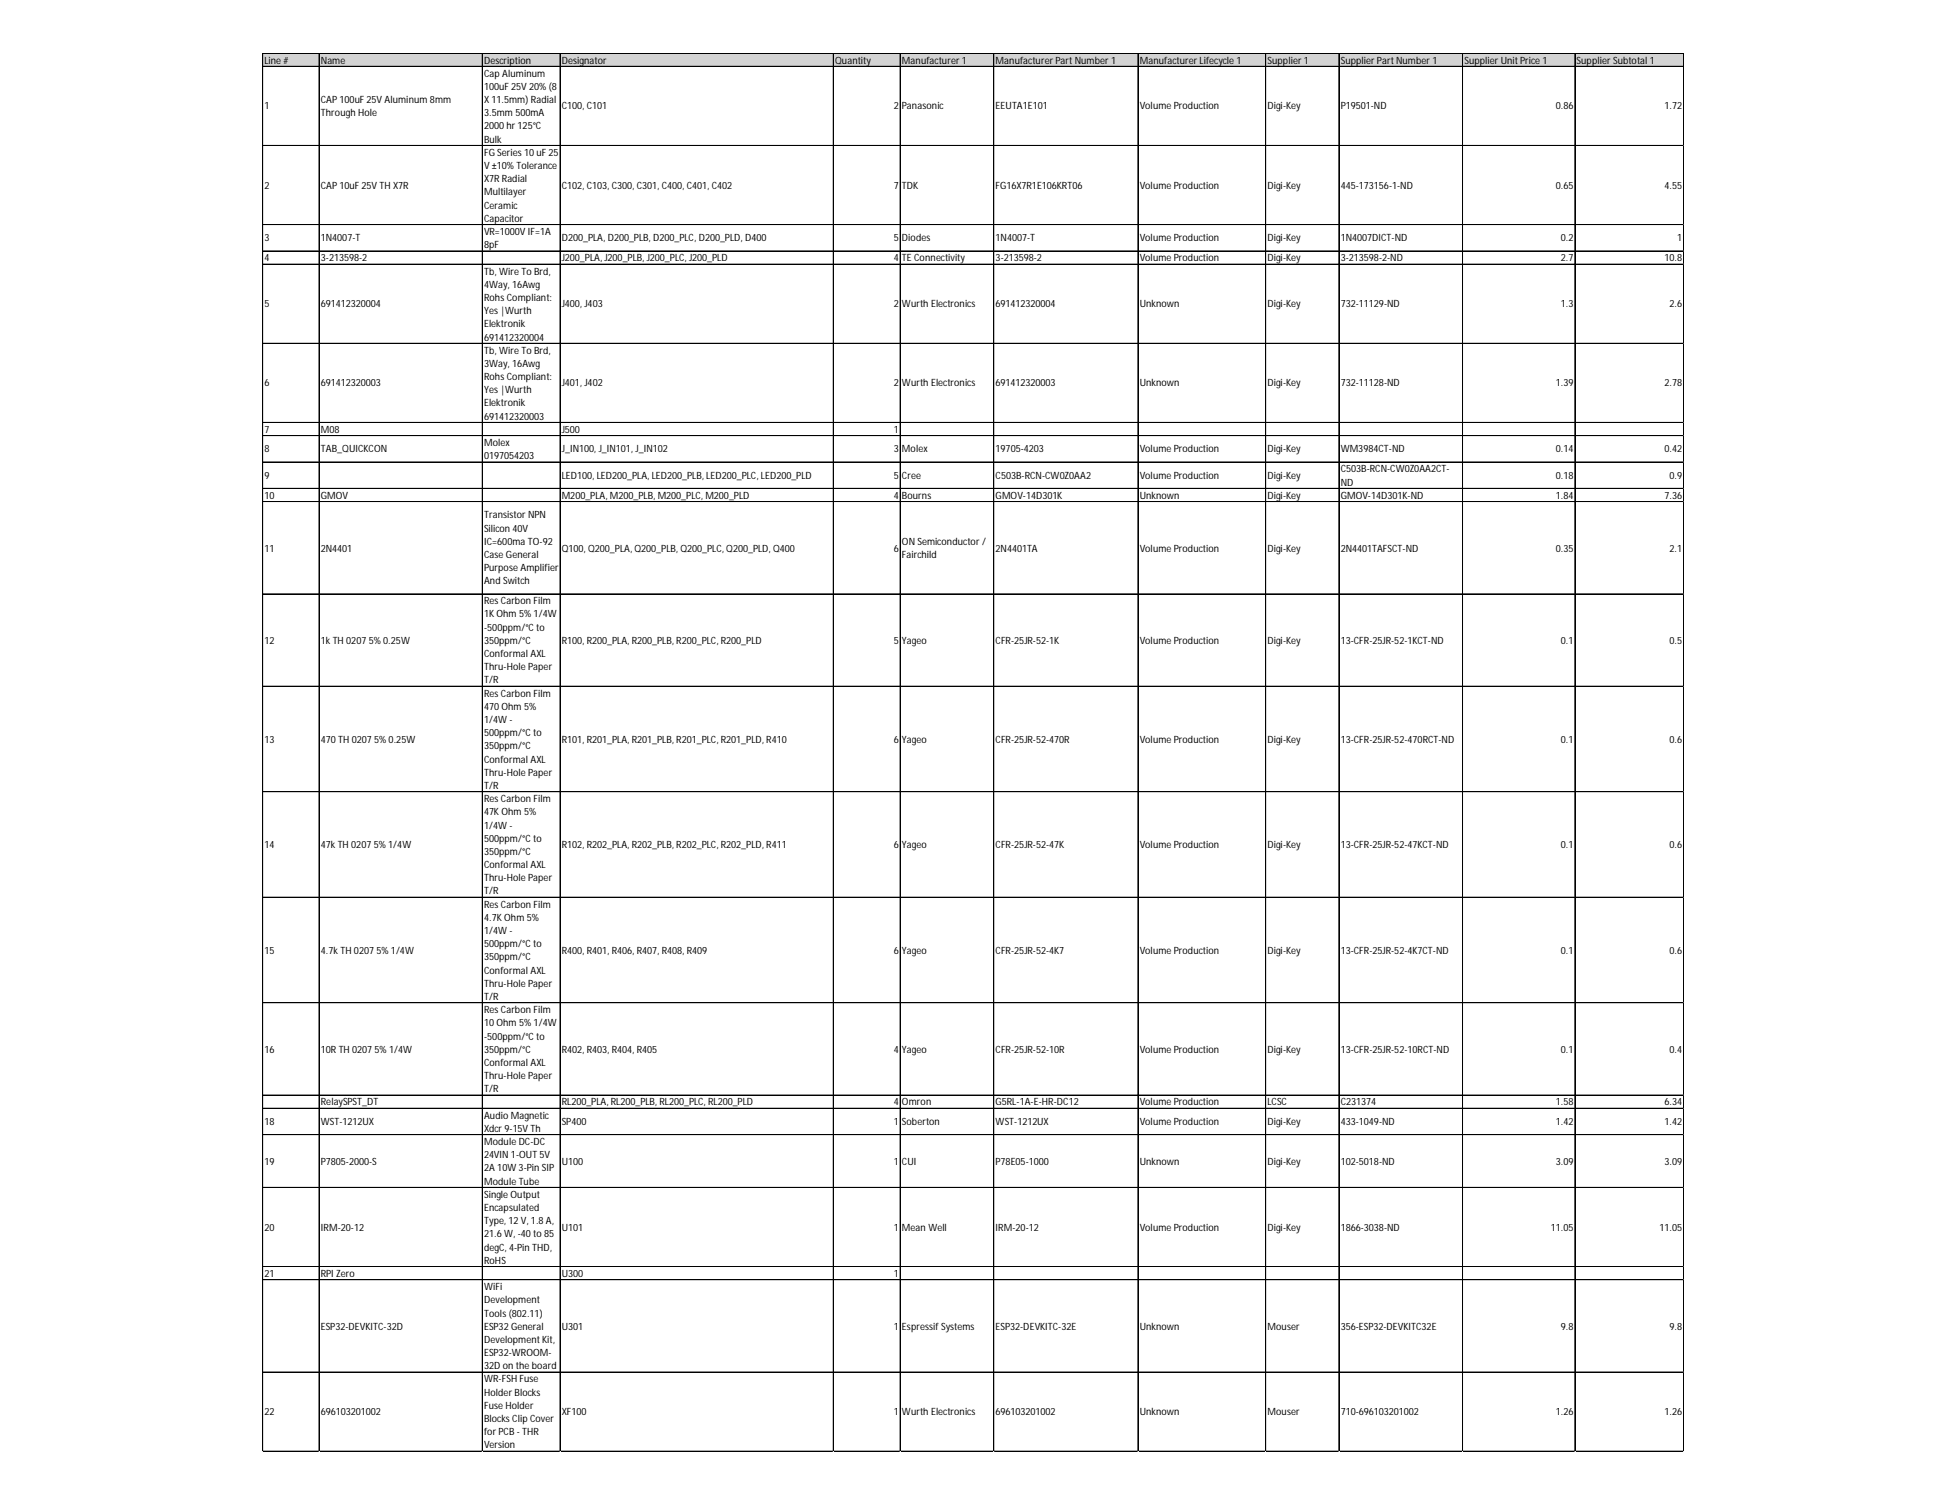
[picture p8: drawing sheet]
<svg xmlns="http://www.w3.org/2000/svg" width="279mm" height="216mm" viewBox="0 0 279 216" stroke-linecap="round" stroke-linejoin="round" font-family="sans-serif">
<defs><g id="words">
<g font-size="1.4">
<text x="37.9" y="9.1">Line #</text>
<text x="46" y="9.1">Name</text>
<text x="69.4" y="9.1">Description</text>
<text x="69.4" y="11">Cap Aluminum</text>
<text x="80.6" y="9.1">Designator</text>
<text x="119.8" y="9.1">Quantity</text>
<text x="129.4" y="9.1">Manufacturer 1</text>
<text x="142.8" y="9.1">Manufacturer PartNumber 1</text>
<text x="163.5" y="9.1">Manufacturer Lifecycle 1</text>
<text x="181.8" y="9.1">Supplier 1</text>
<text x="192.3" y="9.1">SupplierPartNumber 1</text>
<text x="210" y="9.1">Supplier UnitPrice 1</text>
<text x="226.1" y="9.1">Supplier Subtotal 1</text>
<text x="37.9" y="15.7">1</text>
<text x="46" y="14.8">CAP100uF 25V Aluminum 8mm</text>
<text x="46" y="16.7">Through Hole</text>
<text x="69.4" y="12.9">100uF 25V 20% (8</text>
<text x="69.4" y="14.8">X11.5mm) Radial</text>
<text x="69.4" y="16.7">3.5mm 500mA</text>
<text x="80.6" y="15.7">C100, C101</text>
<text x="128.2" y="15.7">2</text>
<text x="129.4" y="15.7">Panasonic</text>
<text x="142.8" y="15.7">EEUTA1E101</text>
<text x="163.5" y="15.7">Volume Production</text>
<text x="181.8" y="15.7">Digi-Key</text>
<text x="192.3" y="15.7">P19501-ND</text>
<text x="223.1" y="15.7">0.86</text>
<text x="238.7" y="15.7">1.72</text>
<text x="69.4" y="18.6">2000 hr 125°C</text>
<text x="69.4" y="20.5">Bulk</text>
<text x="69.4" y="22.3">FG Series10 uF 25</text>
<text x="37.9" y="27">2</text>
<text x="46" y="27">CAP10uF 25V TH X7R</text>
<text x="69.4" y="24.2">V ±10% Tolerance</text>
<text x="69.4" y="26.1">X7R Radial</text>
<text x="69.4" y="28">Multilayer</text>
<text x="69.4" y="29.9">Ceramic</text>
<text x="80.6" y="27">C102, C103, C300, C301, C400, C401, C402</text>
<text x="128.2" y="27">7</text>
<text x="129.4" y="27">TDK</text>
<text x="142.8" y="27">FG16X7R1E106KRT06</text>
<text x="163.5" y="27">Volume Production</text>
<text x="181.8" y="27">Digi-Key</text>
<text x="192.3" y="27">445-173156-1-ND</text>
<text x="223.1" y="27">0.65</text>
<text x="238.7" y="27">4.55</text>
<text x="37.9" y="34.6">3</text>
<text x="46" y="34.6">1N4007-T</text>
<text x="69.4" y="31.8">Capacitor</text>
<text x="69.4" y="33.7">VR=1000V IF=1A</text>
<text x="69.4" y="35.6">8pF</text>
<text x="80.6" y="34.6">D200_PLA, D200_PLB, D200_PLC, D200_PLD, D400</text>
<text x="128.2" y="34.6">5</text>
<text x="129.4" y="34.6">Diodes</text>
<text x="142.8" y="34.6">1N4007-T</text>
<text x="163.5" y="34.6">Volume Production</text>
<text x="181.8" y="34.6">Digi-Key</text>
<text x="192.3" y="34.6">1N4007DICT-ND</text>
<text x="223.9" y="34.6">0.2</text>
<text x="240.6" y="34.6">1</text>
<text x="37.9" y="37.5">4</text>
<text x="46" y="37.5">3-213598-2</text>
<text x="69.4" y="39.4">Tb, Wire To Brd,</text>
<text x="69.4" y="41.3">4Way, 16Awg</text>
<text x="80.6" y="37.5">J200_PLA, J200_PLB, J200_PLC, J200_PLD</text>
<text x="128.2" y="37.5">4</text>
<text x="129.4" y="37.5">TE Connectivity</text>
<text x="142.8" y="37.5">3-213598-2</text>
<text x="163.5" y="37.5">Volume Production</text>
<text x="181.8" y="37.5">Digi-Key</text>
<text x="192.3" y="37.5">3-213598-2-ND</text>
<text x="223.9" y="37.5">2.7</text>
<text x="238.7" y="37.5">10.8</text>
<text x="37.9" y="44.1">5</text>
<text x="46" y="44.1">691412320004</text>
<text x="69.4" y="43.1">RohsCompliant:</text>
<text x="69.4" y="45">Yes|Wurth</text>
<text x="69.4" y="46.9">Elektronik</text>
<text x="80.6" y="44.1">J400, J403</text>
<text x="128.2" y="44.1">2</text>
<text x="129.4" y="44.1">Wurth Electronics</text>
<text x="142.8" y="44.1">691412320004</text>
<text x="163.5" y="44.1">Unknown</text>
<text x="181.8" y="44.1">Digi-Key</text>
<text x="192.3" y="44.1">732-11129-ND</text>
<text x="223.9" y="44.1">1.3</text>
<text x="239.4" y="44.1">2.6</text>
<text x="69.4" y="48.8">691412320004</text>
<text x="69.4" y="50.7">Tb, Wire To Brd,</text>
<text x="69.4" y="52.6">3Way, 16Awg</text>
<text x="37.9" y="55.4">6</text>
<text x="46" y="55.4">691412320003</text>
<text x="69.4" y="54.5">RohsCompliant:</text>
<text x="69.4" y="56.4">Yes|Wurth</text>
<text x="69.4" y="58.3">Elektronik</text>
<text x="80.6" y="55.4">J401, J402</text>
<text x="128.2" y="55.4">2</text>
<text x="129.4" y="55.4">Wurth Electronics</text>
<text x="142.8" y="55.4">691412320003</text>
<text x="163.5" y="55.4">Unknown</text>
<text x="181.8" y="55.4">Digi-Key</text>
<text x="192.3" y="55.4">732-11128-ND</text>
<text x="223.1" y="55.4">1.39</text>
<text x="238.7" y="55.4">2.78</text>
<text x="37.9" y="62.1">7</text>
<text x="37.9" y="64.9">8</text>
<text x="46" y="62.1">M08</text>
<text x="46" y="64.9">TAB_QUICKCON</text>
<text x="69.4" y="60.2">691412320003</text>
<text x="69.4" y="63.9">Molex</text>
<text x="69.4" y="65.8">0197054203</text>
<text x="80.6" y="62.1">J500</text>
<text x="80.6" y="64.9">J_IN100, J_IN101, J_IN102</text>
<text x="128.2" y="62.1">1</text>
<text x="128.2" y="64.9">3</text>
<text x="129.4" y="64.9">Molex</text>
<text x="142.8" y="64.9">19705-4203</text>
<text x="163.5" y="64.9">Volume Production</text>
<text x="181.8" y="64.9">Digi-Key</text>
<text x="192.3" y="64.9">WM3984CT-ND</text>
<text x="223.1" y="64.9">0.14</text>
<text x="238.7" y="64.9">0.42</text>
<text x="37.9" y="68.6">9</text>
<text x="37.9" y="71.5">10</text>
<text x="46" y="71.5">GMOV</text>
<text x="80.6" y="68.6">LED100, LED200_PLA, LED200_PLB, LED200_PLC, LED200_PLD</text>
<text x="80.6" y="71.5">M200_PLA, M200_PLB, M200_PLC, M200_PLD</text>
<text x="128.2" y="68.6">5</text>
<text x="128.2" y="71.5">4</text>
<text x="129.4" y="68.6">Cree</text>
<text x="129.4" y="71.5">Bourns</text>
<text x="142.8" y="68.6">C503B-RCN-CW0Z0AA2</text>
<text x="142.8" y="71.5">GMOV-14D301K</text>
<text x="163.5" y="68.6">Volume Production</text>
<text x="163.5" y="71.5">Unknown</text>
<text x="181.8" y="68.6">Digi-Key</text>
<text x="181.8" y="71.5">Digi-Key</text>
<text x="192.3" y="67.7">C503B-RCN-CW0Z0AA2CT-</text>
<text x="192.3" y="69.6">ND</text>
<text x="192.3" y="71.5">GMOV-14D301K-ND</text>
<text x="223.1" y="68.6">0.18</text>
<text x="223.1" y="71.5">1.84</text>
<text x="238.7" y="71.5">7.36</text>
<text x="239.4" y="68.6">0.9</text>
<text x="69.4" y="74.3">Transistor NPN</text>
<text x="69.4" y="76.2">Silicon 40V</text>
<text x="37.9" y="79.1">11</text>
<text x="46" y="79.1">2N4401</text>
<text x="69.4" y="78.1">IC=600ma TO-92</text>
<text x="69.4" y="80">Case General</text>
<text x="69.4" y="81.9">Purpose Amplifier</text>
<text x="69.4" y="83.8">And Switch</text>
<text x="80.6" y="79.1">Q100, Q200_PLA, Q200_PLB, Q200_PLC, Q200_PLD, Q400</text>
<text x="128.2" y="79.1">6</text>
<text x="129.4" y="78.1">ON Semiconductor /</text>
<text x="129.4" y="80">Fairchild</text>
<text x="142.8" y="79.1">2N4401TA</text>
<text x="163.5" y="79.1">Volume Production</text>
<text x="181.8" y="79.1">Digi-Key</text>
<text x="192.3" y="79.1">2N4401TAFSCT-ND</text>
<text x="223.1" y="79.1">0.35</text>
<text x="239.4" y="79.1">2.1</text>
<text x="69.4" y="86.6">ResCarbon Film</text>
<text x="69.4" y="88.5">1KOhm 5% 1/4W</text>
<text x="37.9" y="92.3">12</text>
<text x="46" y="92.3">1k TH 0207 5%0.25W</text>
<text x="69.4" y="90.4">-500ppm/°Cto</text>
<text x="69.4" y="92.3">350ppm/°C</text>
<text x="69.4" y="94.2">Conformal AXL</text>
<text x="80.6" y="92.3">R100, R200_PLA, R200_PLB, R200_PLC, R200_PLD</text>
<text x="128.2" y="92.3">5</text>
<text x="129.4" y="92.3">Yageo</text>
<text x="142.8" y="92.3">CFR-25JR-52-1K</text>
<text x="163.5" y="92.3">Volume Production</text>
<text x="181.8" y="92.3">Digi-Key</text>
<text x="192.3" y="92.3">13-CFR-25JR-52-1KCT-ND</text>
<text x="223.9" y="92.3">0.1</text>
<text x="239.4" y="92.3">0.5</text>
<text x="69.4" y="96.1">Thru-Hole Paper</text>
<text x="69.4" y="98">T/R</text>
<text x="69.4" y="99.9">ResCarbon Film</text>
<text x="69.4" y="101.8">470 Ohm 5%</text>
<text x="37.9" y="106.5">13</text>
<text x="46" y="106.5">470 TH 0207 5%0.25W</text>
<text x="69.4" y="103.6">1/4W -</text>
<text x="69.4" y="105.5">500ppm/°Cto</text>
<text x="69.4" y="107.4">350ppm/°C</text>
<text x="80.6" y="106.5">R101, R201_PLA, R201_PLB, R201_PLC, R201_PLD, R410</text>
<text x="128.2" y="106.5">6</text>
<text x="129.4" y="106.5">Yageo</text>
<text x="142.8" y="106.5">CFR-25JR-52-470R</text>
<text x="163.5" y="106.5">Volume Production</text>
<text x="181.8" y="106.5">Digi-Key</text>
<text x="192.3" y="106.5">13-CFR-25JR-52-470RCT-ND</text>
<text x="223.9" y="106.5">0.1</text>
<text x="239.4" y="106.5">0.6</text>
<text x="69.4" y="109.3">Conformal AXL</text>
<text x="69.4" y="111.2">Thru-Hole Paper</text>
<text x="69.4" y="113.1">T/R</text>
<text x="69.4" y="115">ResCarbon Film</text>
<text x="69.4" y="116.9">47KOhm 5%</text>
<text x="69.4" y="118.8">1/4W -</text>
<text x="37.9" y="121.6">14</text>
<text x="46" y="121.6">47k TH 0207 5%1/4W</text>
<text x="69.4" y="120.7">500ppm/°Cto</text>
<text x="69.4" y="122.6">350ppm/°C</text>
<text x="69.4" y="124.4">Conformal AXL</text>
<text x="80.6" y="121.6">R102, R202_PLA, R202_PLB, R202_PLC, R202_PLD, R411</text>
<text x="128.2" y="121.6">6</text>
<text x="129.4" y="121.6">Yageo</text>
<text x="142.8" y="121.6">CFR-25JR-52-47K</text>
<text x="163.5" y="121.6">Volume Production</text>
<text x="181.8" y="121.6">Digi-Key</text>
<text x="192.3" y="121.6">13-CFR-25JR-52-47KCT-ND</text>
<text x="223.9" y="121.6">0.1</text>
<text x="239.4" y="121.6">0.6</text>
<text x="69.4" y="126.3">Thru-Hole Paper</text>
<text x="69.4" y="128.2">T/R</text>
<text x="69.4" y="130.1">ResCarbon Film</text>
<text x="37.9" y="136.7">15</text>
<text x="46" y="136.7">4.7k TH 0207 5%1/4W</text>
<text x="69.4" y="132">4.7KOhm 5%</text>
<text x="69.4" y="133.9">1/4W -</text>
<text x="69.4" y="135.8">500ppm/°Cto</text>
<text x="69.4" y="137.7">350ppm/°C</text>
<text x="80.6" y="136.7">R400, R401, R406, R407, R408, R409</text>
<text x="128.2" y="136.7">6</text>
<text x="129.4" y="136.7">Yageo</text>
<text x="142.8" y="136.7">CFR-25JR-52-4K7</text>
<text x="163.5" y="136.7">Volume Production</text>
<text x="181.8" y="136.7">Digi-Key</text>
<text x="192.3" y="136.7">13-CFR-25JR-52-4K7CT-ND</text>
<text x="223.9" y="136.7">0.1</text>
<text x="239.4" y="136.7">0.6</text>
<text x="69.4" y="139.6">Conformal AXL</text>
<text x="69.4" y="141.5">Thru-Hole Paper</text>
<text x="69.4" y="143.4">T/R</text>
<text x="69.4" y="145.2">ResCarbon Film</text>
<text x="69.4" y="147.1">10 Ohm 5% 1/4W</text>
<text x="69.4" y="149">-500ppm/°Cto</text>
<text x="37.9" y="150.9">16</text>
<text x="46" y="150.9">10R TH 0207 5%1/4W</text>
<text x="69.4" y="150.9">350ppm/°C</text>
<text x="69.4" y="152.8">Conformal AXL</text>
<text x="69.4" y="154.7">Thru-Hole Paper</text>
<text x="80.6" y="150.9">R402, R403, R404, R405</text>
<text x="128.2" y="150.9">4</text>
<text x="129.4" y="150.9">Yageo</text>
<text x="142.8" y="150.9">CFR-25JR-52-10R</text>
<text x="163.5" y="150.9">Volume Production</text>
<text x="181.8" y="150.9">Digi-Key</text>
<text x="192.3" y="150.9">13-CFR-25JR-52-10RCT-ND</text>
<text x="223.9" y="150.9">0.1</text>
<text x="239.4" y="150.9">0.4</text>
<text x="37.9" y="161.3">18</text>
<text x="46" y="158.5">RelaySPST_DT</text>
<text x="46" y="161.3">WST-1212UX</text>
<text x="69.4" y="156.6">T/R</text>
<text x="69.4" y="160.4">Audio Magnetic</text>
<text x="80.6" y="158.5">RL200_PLA, RL200_PLB, RL200_PLC, RL200_PLD</text>
<text x="80.6" y="161.3">SP400</text>
<text x="128.2" y="158.5">4</text>
<text x="128.2" y="161.3">1</text>
<text x="129.4" y="158.5">Omron</text>
<text x="129.4" y="161.3">Soberton</text>
<text x="142.8" y="158.5">G5RL-1A-E-HR-DC12</text>
<text x="142.8" y="161.3">WST-1212UX</text>
<text x="163.5" y="158.5">Volume Production</text>
<text x="163.5" y="161.3">Volume Production</text>
<text x="181.8" y="158.5">LCSC</text>
<text x="181.8" y="161.3">Digi-Key</text>
<text x="192.3" y="158.5">C231374</text>
<text x="192.3" y="161.3">433-1049-ND</text>
<text x="223.1" y="158.5">1.58</text>
<text x="223.1" y="161.3">1.42</text>
<text x="238.7" y="158.5">6.34</text>
<text x="238.7" y="161.3">1.42</text>
<text x="37.9" y="167">19</text>
<text x="46" y="167">P7805-2000-S</text>
<text x="69.4" y="162.3">Xdcr 9-15V Th</text>
<text x="69.4" y="164.2">Module DC-DC</text>
<text x="69.4" y="166">24VIN 1-OUT 5V</text>
<text x="69.4" y="167.9">2A 10W3-Pin SIP</text>
<text x="80.6" y="167">U100</text>
<text x="128.2" y="167">1</text>
<text x="129.4" y="167">CUI</text>
<text x="142.8" y="167">P78E05-1000</text>
<text x="163.5" y="167">Unknown</text>
<text x="181.8" y="167">Digi-Key</text>
<text x="192.3" y="167">102-5018-ND</text>
<text x="223.1" y="167">3.09</text>
<text x="238.7" y="167">3.09</text>
<text x="69.4" y="169.8">Module Tube</text>
<text x="69.4" y="171.7">Single Output</text>
<text x="69.4" y="173.6">Encapsulated</text>
<text x="37.9" y="176.4">20</text>
<text x="46" y="176.4">IRM-20-12</text>
<text x="69.4" y="175.5">Type, 12 V, 1.8 A,</text>
<text x="69.4" y="177.4">21.6 W, -40 to 85</text>
<text x="69.4" y="179.3">degC, 4-Pin THD,</text>
<text x="80.6" y="176.4">U101</text>
<text x="128.2" y="176.4">1</text>
<text x="129.4" y="176.4">Mean Well</text>
<text x="142.8" y="176.4">IRM-20-12</text>
<text x="163.5" y="176.4">Volume Production</text>
<text x="181.8" y="176.4">Digi-Key</text>
<text x="192.3" y="176.4">1866-3038-ND</text>
<text x="222.4" y="176.4">11.05</text>
<text x="238" y="176.4">11.05</text>
<text x="37.9" y="183.1">21</text>
<text x="46" y="183.1">RPI Zero</text>
<text x="69.4" y="181.2">RoHS</text>
<text x="69.4" y="185">WiFi</text>
<text x="80.6" y="183.1">U300</text>
<text x="128.2" y="183.1">1</text>
<text x="46" y="190.6">ESP32-DEVKITC-32D</text>
<text x="69.4" y="186.8">Development</text>
<text x="69.4" y="188.7">Tools(802.11)</text>
<text x="69.4" y="190.6">ESP32 General</text>
<text x="80.6" y="190.6">U301</text>
<text x="128.2" y="190.6">1</text>
<text x="129.4" y="190.6">EspressifSystems</text>
<text x="142.8" y="190.6">ESP32-DEVKITC-32E</text>
<text x="163.5" y="190.6">Unknown</text>
<text x="181.8" y="190.6">Mouser</text>
<text x="192.3" y="190.6">356-ESP32-DEVKITC32E</text>
<text x="223.9" y="190.6">9.8</text>
<text x="239.4" y="190.6">9.8</text>
<text x="69.4" y="192.5">DevelopmentKit,</text>
<text x="69.4" y="194.4">ESP32-WROOM-</text>
<text x="69.4" y="196.3">32D on the board</text>
<text x="37.9" y="202.9">22</text>
<text x="46" y="202.9">696103201002</text>
<text x="69.4" y="198.2">WR-FSH Fuse</text>
<text x="69.4" y="200.1">Holder Blocks</text>
<text x="69.4" y="202">Fuse Holder</text>
<text x="69.4" y="203.9">BlocksClip Cover</text>
<text x="80.6" y="202.9">XF100</text>
<text x="128.2" y="202.9">1</text>
<text x="129.4" y="202.9">Wurth Electronics</text>
<text x="142.8" y="202.9">696103201002</text>
<text x="163.5" y="202.9">Unknown</text>
<text x="181.8" y="202.9">Mouser</text>
<text x="192.3" y="202.9">710-696103201002</text>
<text x="223.1" y="202.9">1.26</text>
<text x="238.7" y="202.9">1.26</text>
<text x="69.4" y="205.8">for PCB - THR</text>
<text x="69.4" y="207.6">Version</text>
</g>
</g></defs>
<path d="M37.7 7.6h203.9v2h-203.9z" fill="#d3d3d3"/>
<g fill="none" stroke="#000" stroke-width=".14">
<path d="M37.7 7.6v200.5M37.7 7.6h203.8M37.7 9.5h203.8M45.8 7.7v200.4M69.2 7.7v200.4M80.3 7.7v200.4M80.4 7.7v200.4M119.5 7.7v200.4M129.1 7.7v200.4M142.5 7.7v200.4M142.6 7.7v200.4M163.2 7.7v200.4"/>
<path d="M181.5 7.7v200.4M181.6 7.7v200.4M192 7.7v200.4M192.1 7.7v200.4M209.8 7.7v200.4M225.9 7.7v200.4M241.5 7.7v200.4M37.7 20.8h203.8M37.7 20.9h203.8M37.7 32.2h203.8M37.7 36h203.8M37.7 37.9h203.8"/>
<path d="M37.7 49.2h203.8M37.7 60.6h203.8M37.7 62.4h203.8M37.7 66.2h203.8M37.7 66.3h203.8M37.7 70h203.8M37.7 71.9h203.8M37.7 85.1h203.8M37.7 85.2h203.8M37.7 98.4h203.8M37.7 113.5h203.8M37.7 128.6h203.8"/>
<path d="M37.7 128.7h203.8M37.7 143.8h203.8M37.7 157h203.8M37.7 158.9h203.8M37.7 162.7h203.8M37.7 170.2h203.8M37.7 170.3h203.8M37.7 181.6h203.8M37.7 183.5h203.8M37.7 196.7h203.8M37.7 208h203.8M37.7 208.1h203.8"/>
</g>
<path d="M37.7 208.1v.1" fill="none" stroke="#e0e0e0" stroke-width=".14"/>
<path d="M37.7 208.1v.1z" fill="#e0e0e0"/>
<path d="M45.8 208.1v.1" fill="none" stroke="#e0e0e0" stroke-width=".14"/>
<path d="M45.8 208.1v.1z" fill="#e0e0e0"/>
<path d="M69.2 208.1v.1" fill="none" stroke="#e0e0e0" stroke-width=".14"/>
<path d="M69.2 208.1v.1z" fill="#e0e0e0"/>
<path d="M80.3 208.1v.1" fill="none" stroke="#e0e0e0" stroke-width=".14"/>
<path d="M80.3 208.1l.1 .1z" fill="#e0e0e0"/>
<path d="M119.5 208.1v.1" fill="none" stroke="#e0e0e0" stroke-width=".14"/>
<path d="M119.5 208.1l.1 .1z" fill="#e0e0e0"/>
<path d="M129.1 208.1v.1" fill="none" stroke="#e0e0e0" stroke-width=".14"/>
<path d="M129.1 208.1l.1 .1z" fill="#e0e0e0"/>
<path d="M142.5 208.1v.1" fill="none" stroke="#e0e0e0" stroke-width=".14"/>
<path d="M142.5 208.1l.1 .1z" fill="#e0e0e0"/>
<path d="M163.2 208.1v.1" fill="none" stroke="#e0e0e0" stroke-width=".14"/>
<path d="M163.2 208.1l.1 .1z" fill="#e0e0e0"/>
<path d="M181.5 208.1v.1" fill="none" stroke="#e0e0e0" stroke-width=".14"/>
<path d="M181.5 208.1l.1 .1z" fill="#e0e0e0"/>
<path d="M192 208.1v.1" fill="none" stroke="#e0e0e0" stroke-width=".14"/>
<path d="M192 208.1l.1 .1z" fill="#e0e0e0"/>
<path d="M209.8 208.1v.1" fill="none" stroke="#e0e0e0" stroke-width=".14"/>
<path d="M209.8 208.1v.1z" fill="#e0e0e0"/>
<path d="M225.9 208.1v.1" fill="none" stroke="#e0e0e0" stroke-width=".14"/>
<path d="M225.9 208.1v.1z" fill="#e0e0e0"/>
<path d="M241.5 208.1v.1" fill="none" stroke="#e0e0e0" stroke-width=".14"/>
<path d="M241.5 208.1v.1z" fill="#e0e0e0"/>
<path d="M241.5 20.8h.1" fill="none" stroke="#e0e0e0" stroke-width=".14"/>
<path d="M241.5 20.8l.1 .1z" fill="#e0e0e0"/>
<path d="M241.5 32.2h.1" fill="none" stroke="#e0e0e0" stroke-width=".14"/>
<path d="M241.5 32.2l.1 .1z" fill="#e0e0e0"/>
<path d="M241.5 36h.1" fill="none" stroke="#e0e0e0" stroke-width=".14"/>
<path d="M241.5 36h.1z" fill="#e0e0e0"/>
<path d="M241.5 37.9h.1" fill="none" stroke="#e0e0e0" stroke-width=".14"/>
<path d="M241.5 37.9h.1z" fill="#e0e0e0"/>
<path d="M241.5 49.2h.1" fill="none" stroke="#e0e0e0" stroke-width=".14"/>
<path d="M241.5 49.2l.1 .1z" fill="#e0e0e0"/>
<path d="M241.5 60.6h.1" fill="none" stroke="#e0e0e0" stroke-width=".14"/>
<path d="M241.5 60.6h.1z" fill="#e0e0e0"/>
<path d="M241.5 62.4h.1" fill="none" stroke="#e0e0e0" stroke-width=".14"/>
<path d="M241.5 62.4l.1 .1z" fill="#e0e0e0"/>
<path d="M241.5 66.2h.1" fill="none" stroke="#e0e0e0" stroke-width=".14"/>
<path d="M241.5 66.2l.1 .1z" fill="#e0e0e0"/>
<path d="M241.5 70h.1" fill="none" stroke="#e0e0e0" stroke-width=".14"/>
<path d="M241.5 70l.1 .1z" fill="#e0e0e0"/>
<path d="M241.5 71.9h.1" fill="none" stroke="#e0e0e0" stroke-width=".14"/>
<path d="M241.5 71.9l.1 .1z" fill="#e0e0e0"/>
<path d="M241.5 85.1h.1" fill="none" stroke="#e0e0e0" stroke-width=".14"/>
<path d="M241.5 85.1l.1 .1z" fill="#e0e0e0"/>
<path d="M241.5 98.4h.1" fill="none" stroke="#e0e0e0" stroke-width=".14"/>
<path d="M241.5 98.4h.1z" fill="#e0e0e0"/>
<path d="M241.5 113.5h.1" fill="none" stroke="#e0e0e0" stroke-width=".14"/>
<path d="M241.5 113.5l.1 .1z" fill="#e0e0e0"/>
<path d="M241.5 128.6h.1" fill="none" stroke="#e0e0e0" stroke-width=".14"/>
<path d="M241.5 128.6l.1 .1z" fill="#e0e0e0"/>
<path d="M241.5 143.8h.1" fill="none" stroke="#e0e0e0" stroke-width=".14"/>
<path d="M241.5 143.8h.1z" fill="#e0e0e0"/>
<path d="M241.5 157h.1" fill="none" stroke="#e0e0e0" stroke-width=".14"/>
<path d="M241.5 157l.1 .1z" fill="#e0e0e0"/>
<path d="M241.5 158.9h.1" fill="none" stroke="#e0e0e0" stroke-width=".14"/>
<path d="M241.5 158.9h.1z" fill="#e0e0e0"/>
<path d="M241.5 162.7h.1" fill="none" stroke="#e0e0e0" stroke-width=".14"/>
<path d="M241.5 162.7h.1z" fill="#e0e0e0"/>
<path d="M241.5 170.2h.1" fill="none" stroke="#e0e0e0" stroke-width=".14"/>
<path d="M241.5 170.2l.1 .1z" fill="#e0e0e0"/>
<path d="M241.5 181.6h.1" fill="none" stroke="#e0e0e0" stroke-width=".14"/>
<path d="M241.5 181.6h.1z" fill="#e0e0e0"/>
<path d="M241.5 183.5h.1" fill="none" stroke="#e0e0e0" stroke-width=".14"/>
<path d="M241.5 183.5h.1z" fill="#e0e0e0"/>
<path d="M241.5 196.7h.1" fill="none" stroke="#e0e0e0" stroke-width=".14"/>
<path d="M241.5 196.7l.1 .1z" fill="#e0e0e0"/>
<path d="M241.5 208h.1" fill="none" stroke="#e0e0e0" stroke-width=".14"/>
<path d="M241.5 208l.1 .1z" fill="#e0e0e0"/>
<use href="#words"/>
</svg>
